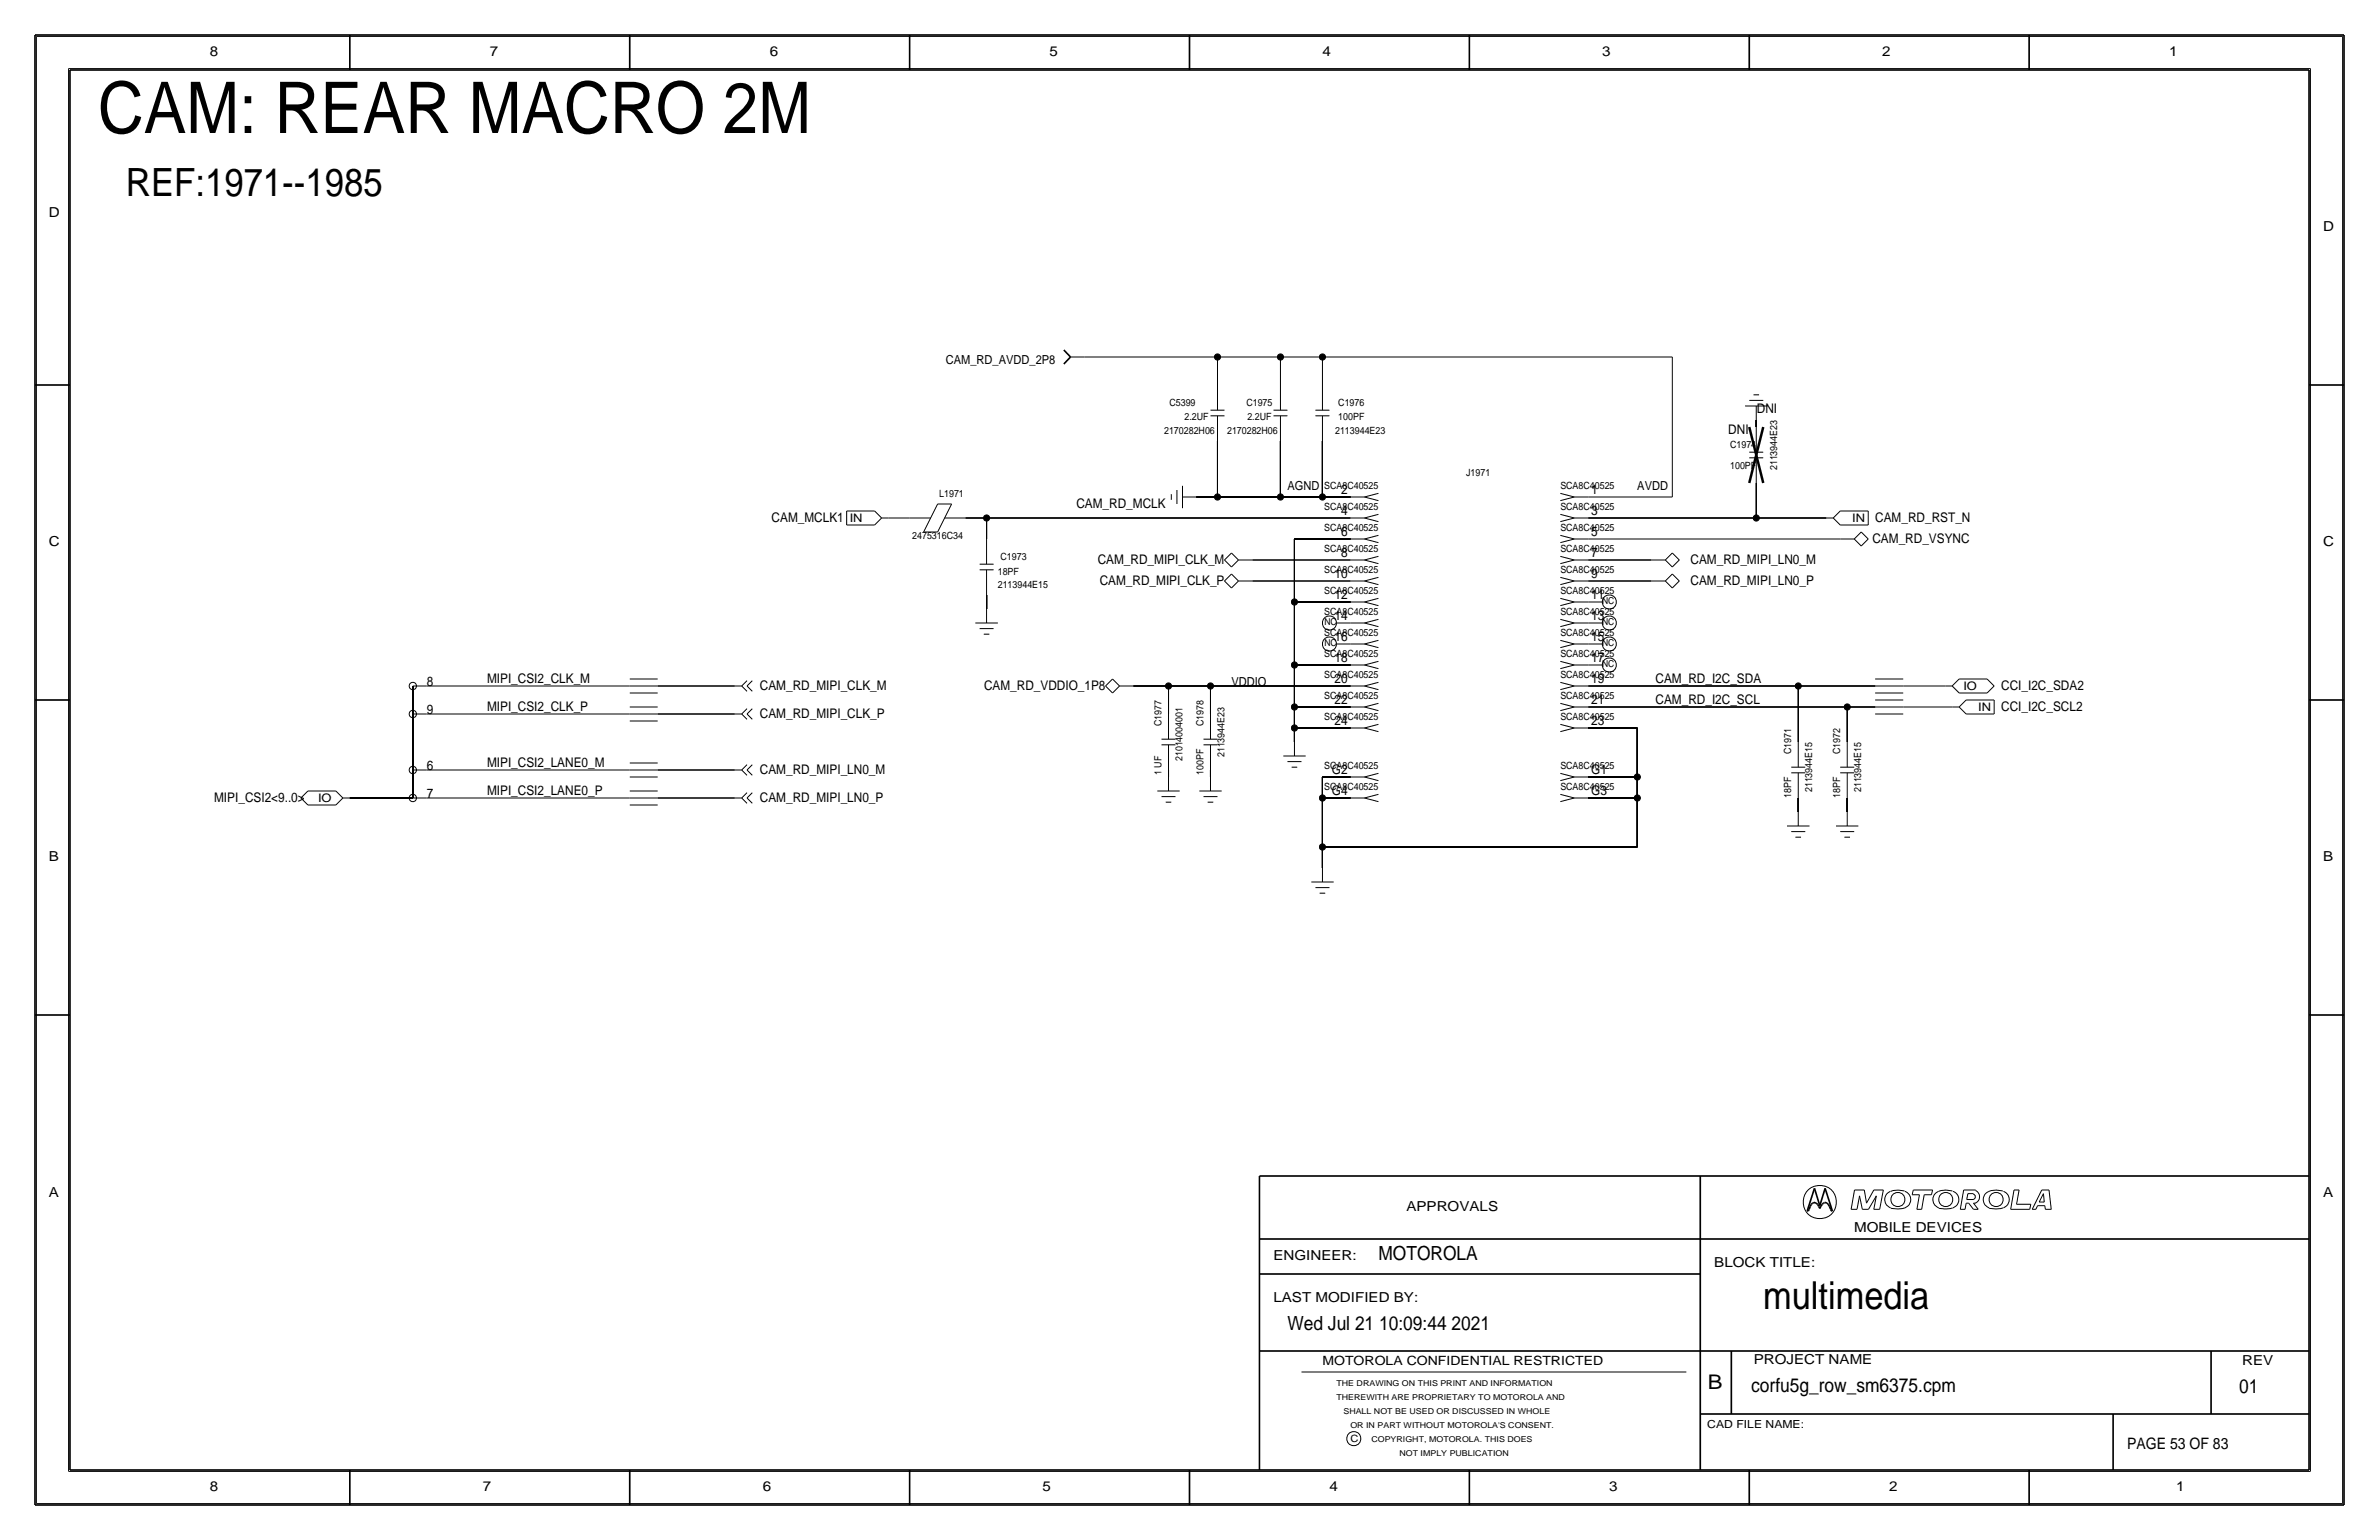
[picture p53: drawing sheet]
<svg xmlns="http://www.w3.org/2000/svg" width="432mm" height="279mm" viewBox="0 0 432 279" stroke-linecap="round" stroke-linejoin="round" font-family="sans-serif">
<defs><g id="words">
<text font-size="12.9" x="17.8" y="24.1">CAM: REAR MACRO 2M</text>
<text font-size="7.1" x="22.9" y="35.6">REF:1971--1985</text>
<text font-size="7" x="320" y="237.5">multimedia</text>
<text font-size="3.7" x="310" y="252.1">B</text>
<g font-size="3.5">
<text x="250.2" y="228.6">MOTOROLA</text>
<text x="233.7" y="241.3">Wed Jul 21 10:09:44 2021</text>
<text x="317.9" y="252.6">corfu5g_row_sm6375.cpm</text>
<text x="406.4" y="252.7">01</text>
</g>
<text font-size="2.9" x="386.1" y="262.9">PAGE 53 OF 83</text>
<g font-size="2.5">
<text x="38.1" y="10.2">8</text>
<text x="88.9" y="10.2">7</text>
<text x="139.7" y="10.2">6</text>
<text x="190.5" y="10.2">5</text>
<text x="240" y="10.2">4</text>
<text x="290.8" y="10.2">3</text>
<text x="341.6" y="10.2">2</text>
<text x="393.7" y="10.2">1</text>
<text x="8.9" y="39.4">D</text>
<text x="421.6" y="41.9">D</text>
<text x="8.9" y="99.1">C</text>
<text x="421.6" y="99.1">C</text>
<text x="8.9" y="156.2">B</text>
<text x="421.6" y="156.2">B</text>
<text x="8.9" y="217.2">A</text>
<text x="255.3" y="219.7">APPROVALS</text>
<text x="421.6" y="217.2">A</text>
<text x="336.5" y="223.5">MOBILE DEVICES</text>
<text x="231.1" y="228.6">ENGINEER:</text>
<text x="311.1" y="229.9">BLOCK TITLE:</text>
<text x="231.1" y="236.2">LAST MODIFIED BY:</text>
<text x="318.3" y="247.5">PROJECT NAME</text>
<text x="407" y="247.6">REV</text>
<text x="38.1" y="270.5">8</text>
<text x="87.6" y="270.5">7</text>
<text x="138.4" y="270.5">6</text>
<text x="189.2" y="270.5">5</text>
<text x="241.3" y="270.5">4</text>
<text x="292.1" y="270.5">3</text>
<text x="342.9" y="270.5">2</text>
<text x="395" y="270.5">1</text>
</g>
<g font-size="2.4">
<text x="318.9" y="74.9">DNI</text>
<text x="313.7" y="78.7">DNI</text>
<text x="243.4" y="89.7">2</text>
<text x="288.8" y="89.7">1</text>
<text x="140" y="94.7">CAM_MCLK1</text>
<text x="195.4" y="92.2">CAM_RD_MCLK</text>
<text x="243.4" y="93.5">4</text>
<text x="288.8" y="93.5">3</text>
<text x="340.4" y="94.7">CAM_RD_RST_N</text>
<text x="243.4" y="101.1">8</text>
<text x="243.4" y="97.3">6</text>
<text x="288.8" y="101.1">7</text>
<text x="288.8" y="97.3">5</text>
<text x="339.9" y="98.6">CAM_RD_VSYNC</text>
<text x="199.2" y="102.4">CAM_RD_MIPI_CLK_M</text>
<text x="199.6" y="106.2">CAM_RD_MIPI_CLK_P</text>
<text x="242.2" y="104.9">10</text>
<text x="288.8" y="104.9">9</text>
<text x="306.8" y="102.4">CAM_RD_MIPI_LN0_M</text>
<text x="306.8" y="106.2">CAM_RD_MIPI_LN0_P</text>
<text x="242.2" y="112.5">14</text>
<text x="242.2" y="108.7">12</text>
<text x="288.8" y="112.5">13</text>
<text x="288.8" y="108.7">11</text>
<text x="242.2" y="116.3">16</text>
<text x="288.8" y="116.3">15</text>
<text x="77.5" y="124.5">8</text>
<text x="88.4" y="124">MIPI_CSI2_CLK_M</text>
<text x="137.9" y="125.2">CAM_RD_MIPI_CLK_M</text>
<text x="178.6" y="125.2">CAM_RD_VDDIO_1P8</text>
<text x="242.2" y="123.9">20</text>
<text x="242.2" y="120.1">18</text>
<text x="288.8" y="124">19</text>
<text x="288.8" y="120.1">17</text>
<text x="300.5" y="124">CAM_RD_I2C_SDA</text>
<text x="363.2" y="125.2">CCI_I2C_SDA2</text>
<text x="77.5" y="129.5">9</text>
<text x="88.4" y="129">MIPI_CSI2_CLK_P</text>
<text x="137.9" y="130.3">CAM_RD_MIPI_CLK_P</text>
<text x="242.2" y="131.6">24</text>
<text x="242.2" y="127.8">22</text>
<text x="288.8" y="131.6">23</text>
<text x="288.8" y="127.8">21</text>
<text x="300.5" y="127.8">CAM_RD_I2C_SCL</text>
<text x="363.2" y="129">CCI_I2C_SCL2</text>
<text x="77.5" y="139.7">6</text>
<text x="88.4" y="139.2">MIPI_CSI2_LANE0_M</text>
<text x="137.9" y="140.5">CAM_RD_MIPI_LN0_M</text>
<text x="241.7" y="140.5">G2</text>
<text x="288.8" y="140.5">G1</text>
<text x="38.9" y="145.5">MIPI_CSI2&lt;9..0&gt;</text>
<text x="77.5" y="144.8">7</text>
<text x="88.4" y="144.3">MIPI_CSI2_LANE0_P</text>
<text x="137.9" y="145.5">CAM_RD_MIPI_LN0_P</text>
<text x="241.7" y="144.3">G4</text>
<text x="288.8" y="144.3">G3</text>
</g>
<g font-size="2.3">
<text x="171.7" y="66">CAM_RD_AVDD_2P8</text>
<text x="233.7" y="88.9">AGND</text>
<text x="297.2" y="88.9">AVDD</text>
<text x="223.5" y="124.5">VDDIO</text>
<text x="240" y="247.6">MOTOROLA CONFIDENTIAL RESTRICTED</text>
</g>
<g font-size="2.1">
<text x="154.2" y="94.7">IN</text>
<text x="336.2" y="94.7">IN</text>
<text x="356.4" y="125.2">IO</text>
<text x="359" y="129">IN</text>
<text x="57.7" y="145.5">IO</text>
</g>
<text font-size="2" x="309.9" y="259.1">CAD FILE NAME:</text>
<g font-size="1.8">
<text x="212.3" y="73.7">C5399</text>
<text x="215" y="76.2">2.2UF</text>
<text x="226.2" y="73.7">C1975</text>
<text x="226.4" y="76.2">2.2UF</text>
<text x="242.9" y="73.7">C1976</text>
<text x="242.9" y="76.2">100PF</text>
<text x="211.3" y="78.7">2170282H06</text>
<text x="222.7" y="78.7">2170282H06</text>
<text x="242.3" y="78.7">2113944E23</text>
<text x="314" y="81.3">C1974</text>
<text x="240.4" y="88.6">SCA8C40525</text>
<text x="266.1" y="86.4">J1971</text>
<text x="283.2" y="88.6">SCA8C40525</text>
<text x="314" y="85.1">100PF</text>
<text x="322.6" y="85.3" transform="rotate(-90 322.6 85.3)">2113944E23</text>
<text x="170.5" y="90.2">L1971</text>
<text x="240.4" y="92.5">SCA8C40525</text>
<text x="283.2" y="92.5">SCA8C40525</text>
<text x="165.6" y="97.8">2475316C34</text>
<text x="181.6" y="101.6">C1973</text>
<text x="240.4" y="100.1">SCA8C40525</text>
<text x="240.4" y="96.3">SCA8C40525</text>
<text x="283.2" y="100.1">SCA8C40525</text>
<text x="283.2" y="96.3">SCA8C40525</text>
<text x="181.1" y="104.4">18PF</text>
<text x="181.1" y="106.7">2113944E15</text>
<text x="240.4" y="107.7">SCA8C40525</text>
<text x="240.4" y="103.9">SCA8C40525</text>
<text x="283.2" y="103.9">SCA8C40525</text>
<text x="283.2" y="107.7">SCA8C40525</text>
<text x="240.4" y="111.5">SCA8C40525</text>
<text x="283.2" y="111.5">SCA8C40525</text>
<text x="240.4" y="119.1">SCA8C40525</text>
<text x="240.4" y="115.3">SCA8C40525</text>
<text x="283.2" y="119.1">SCA8C40525</text>
<text x="283.2" y="115.3">SCA8C40525</text>
<text x="240.4" y="122.9">SCA8C40525</text>
<text x="283.2" y="122.9">SCA8C40525</text>
<text x="210.8" y="131.7" transform="rotate(-90 210.8 131.7)">C1977</text>
<text x="218.4" y="131.7" transform="rotate(-90 218.4 131.7)">C1978</text>
<text x="240.4" y="130.6">SCA8C40525</text>
<text x="240.4" y="126.7">SCA8C40525</text>
<text x="283.2" y="126.7">SCA8C40525</text>
<text x="283.2" y="130.6">SCA8C40525</text>
<text x="222.3" y="137.4" transform="rotate(-90 222.3 137.4)">2113944E23</text>
<text x="325.1" y="136.8" transform="rotate(-90 325.1 136.8)">C1971</text>
<text x="334" y="136.8" transform="rotate(-90 334 136.8)">C1972</text>
<text x="210.8" y="140.6" transform="rotate(-90 210.8 140.6)">1 UF</text>
<text x="214.6" y="138.1" transform="rotate(-90 214.6 138.1)">21014004001</text>
<text x="218.4" y="140.6" transform="rotate(-90 218.4 140.6)">100PF</text>
<text x="240.4" y="139.4">SCA8C40525</text>
<text x="240.4" y="143.3">SCA8C40525</text>
<text x="283.2" y="143.3">SCA8C40525</text>
<text x="283.2" y="139.4">SCA8C40525</text>
<text x="328.9" y="143.7" transform="rotate(-90 328.9 143.7)">2113944E15</text>
<text x="337.8" y="143.7" transform="rotate(-90 337.8 143.7)">2113944E15</text>
<text x="325.1" y="144.8" transform="rotate(-90 325.1 144.8)">18PF</text>
<text x="334" y="144.8" transform="rotate(-90 334 144.8)">18PF</text>
<text x="245.1" y="261.6">C</text>
</g>
<g font-size="1.7">
<text x="240.4" y="113.4">NC</text>
<text x="290.8" y="109.6">NC</text>
<text x="290.8" y="113.4">NC</text>
<text x="240.4" y="117.2">NC</text>
<text x="290.8" y="117.2">NC</text>
<text x="290.8" y="121.1">NC</text>
</g>
<g font-size="1.5">
<text x="242.6" y="251.5">THE DRAWING ON THIS PRINT AND INFORMATION</text>
<text x="242.6" y="254">THEREWITH ARE PROPRIETARY TO MOTOROLA AND</text>
<text x="243.8" y="256.5">SHALL NOT BE USED OR DISCUSSED IN WHOLE</text>
<text x="245.1" y="259.1">OR IN PART WITHOUT MOTOROLA'S CONSENT.</text>
<text x="248.9" y="261.6">COPYRIGHT, MOTOROLA. THIS DOES</text>
<text x="254" y="264.2">NOT IMPLY PUBLICATION</text>
</g>
</g></defs>
<!-- layer: Nets -->
<g fill="none" stroke="#000" stroke-width=".18">
<path d="M196.8 64.8h24.2zM221 64.8v5zM221 64.8h11.4zM232.4 64.8v5zM232.4 64.8h7.6zM240 64.8v5zM240 64.8h63.5zM303.5 64.8v25.4zM318.8 76.2v1.3zM161.3 94h3.8zM175.3 94h3.8zM179.1 94v3.8z"/>
<path d="M179.1 94h66zM217.2 90.2h3.8zM221 90.2h11.4zM221 80v10.2zM232.4 80v10.2zM232.4 90.2h7.6zM234.9 97.8v11.4zM234.9 97.8h10.2zM240 90.2h5.1zM240 80v10.2zM288.3 97.8h45.7zM288.3 94h30.5z"/>
<path d="M288.3 90.2h15.2zM318.8 94h12.7zM318.8 87.6v6.4zM179.1 107.9v2.6zM227.3 105.4h17.8zM227.3 101.6h17.8zM234.9 109.2v11.5zM234.9 109.2h10.2zM288.3 101.6h11.4zM288.3 105.4h11.4zM77.5 124.5h36.8zM77.5 139.7h36.8z"/>
<path d="M77.5 129.5h36.8zM119.4 139.7h13.9zM119.4 129.5h13.9zM119.4 124.5h13.9zM205.7 124.5h6.4zM212.1 139.7v1.3zM212.1 124.5v5zM212.1 124.5h7.6zM219.7 139.7v1.3zM219.7 124.5v5zM219.7 124.5h25.4zM234.9 132.1h10.2z"/>
<path d="M234.9 128.3h10.2zM234.9 132.1v2.5zM234.9 128.3v3.8zM234.9 120.7v7.6zM234.9 120.7h10.2zM288.3 132.1h8.9zM288.3 124.5h38.1zM288.3 128.3h47zM297.2 132.1v8.9zM326.4 124.5h14zM326.4 124.5v10.1zM335.3 128.3h5.1z"/>
<path d="M335.3 128.3v6.3zM345.4 124.5h7.7zM345.4 128.3h8.9zM77.5 144.8h36.8zM119.4 144.8h13.9zM240 141h5.1zM240 144.8h5.1zM240 141v3.8zM240 153.7v3.8zM240 144.8v8.9zM240 153.7h57.2zM288.3 144.8h8.9z"/>
<path d="M288.3 141h8.9zM297.2 144.8v8.9zM297.2 141v3.8zM326.4 144.8v2.5zM335.3 144.8v2.5z"/>
</g>
<path d="M74.9 139.7v5.1zM74.9 129.5v10.2zM74.9 124.5v5zM63.5 144.8h11.4z" fill="none" stroke="#000" stroke-width=".3"/>
<g fill="#000" stroke="#000" stroke-width=".18">
<circle cx="221" cy="64.8" r=".56"/>
<circle cx="232.4" cy="64.8" r=".56"/>
<circle cx="240" cy="64.8" r=".56"/>
<circle cx="179.1" cy="94" r=".56"/>
<circle cx="221" cy="90.2" r=".56"/>
<circle cx="232.4" cy="90.2" r=".56"/>
<circle cx="240" cy="90.2" r=".56"/>
<circle cx="318.8" cy="94" r=".56"/>
<circle cx="235" cy="109.2" r=".56"/>
<circle cx="212.1" cy="124.5" r=".56"/>
<circle cx="219.7" cy="124.5" r=".56"/>
<circle cx="235" cy="128.3" r=".56"/>
<circle cx="235" cy="120.6" r=".56"/>
<circle cx="235" cy="132.1" r=".56"/>
<circle cx="326.4" cy="124.5" r=".56"/>
<circle cx="335.3" cy="128.3" r=".56"/>
<circle cx="240" cy="153.7" r=".56"/>
<circle cx="240" cy="144.8" r=".56"/>
<circle cx="297.2" cy="144.8" r=".56"/>
<circle cx="297.2" cy="141" r=".56"/>
</g>
<!-- layer: Components -->
<g fill="none" stroke="#000" stroke-width=".18">
<path d="M194.3 64.8h2.5zM219.7 75.4h2.5zM219.7 74.4h2.5zM221 75.4v4.6zM221 69.9v4.5zM231.1 75.4h2.6zM231.1 74.4h2.6zM232.4 75.4v4.6zM232.4 69.9v4.5zM238.8 74.4h2.5zM238.8 75.4h2.5zM240 75.4v4.6z"/>
<path d="M240 69.9v4.5zM316.7 73.7h4.1zM317.5 72.6h2.5zM318.3 71.6h1zM318.8 73.7v2.5zM318.8 77.5v4.5zM153.7 92.7h5.1zM153.7 92.7v2.5zM153.7 95.2h5.1zM158.7 92.7l1.3 1.3zM160 94l-1.2 1.3zM160 94h1.3z"/>
<path d="M165.1 94h3.8zM167.6 96.5h2.6zM170.2 91.4h2.5zM170.2 91.4l-2.6 5.1zM171.4 94h3.9zM172.7 91.4l-2.5 5.1zM179.1 97.8v4.6zM212.6 89.7v1zM213.6 88.9v2.5zM214.6 90.2h2.6zM214.6 88.1v4.1zM245.1 90.2h2.5z"/>
<path d="M245.1 94h2.5zM245.1 97.8h2.5zM247.6 90.2l2.6 .6zM247.6 90.2l2.6-.7zM247.6 94l2.6 .6zM247.6 94l2.6-.7zM247.6 97.8l2.6 .7zM247.6 97.8l2.6-.7zM283.2 90.8l2.6-.6zM283.2 89.5l2.6 .7zM283.2 94.6l2.6-.6zM283.2 93.3l2.6 .7z"/>
<path d="M283.2 98.5l2.6-.7zM283.2 97.1l2.6 .7zM285.8 90.2h2.5zM285.8 94h2.5zM285.8 97.8h2.5zM317.5 82h2.5zM317.5 83.1h2.5zM318.8 83.1v4.5zM331.5 94h1.2zM332.7 94l1.3 1.3zM334 97.8h2.5zM334 92.7l-1.3 1.3z"/>
<path d="M334 92.7h5.1zM334 95.2h5.1zM336.5 97.8l1.3 1.3zM337.8 96.5l1.3 1.3zM337.8 96.5l-1.3 1.3zM339.1 97.8l-1.3 1.3zM339.1 92.7v2.5zM177 113h4.1zM177.8 103.4h2.5zM177.8 102.4h2.5zM177.8 114h2.5zM178.6 115.1h1z"/>
<path d="M179.1 103.4v4.5zM179.1 110.5v2.5zM222.2 101.6l1.3 1.3zM222.2 105.4l1.3 1.3zM222.2 101.6l1.3-1.3zM222.2 105.4l1.3-1.3zM223.5 100.3l1.3 1.3zM223.5 104.1l1.3 1.3zM224.8 101.6l-1.3 1.3zM224.8 105.4l-1.3 1.3zM224.8 101.6h2.5zM224.8 105.4h2.5z"/>
<path d="M242.6 116.8h2.5zM242.6 113h2.5zM245.1 101.6h2.5zM245.1 105.4h2.5zM245.1 109.2h2.5zM245.1 113h2.5zM245.1 116.8h2.5zM247.6 101.6l2.6 .7zM247.6 101.6l2.6-.7zM247.6 105.4l2.6 .7zM247.6 105.4l2.6-.7zM247.6 109.2l2.6 .7z"/>
<path d="M247.6 109.2l2.6-.6zM247.6 113l2.6 .7zM247.6 113l2.6-.6zM247.6 116.8l2.6 .7zM247.6 116.8l2.6-.6zM283.2 102.3l2.6-.7zM283.2 100.9l2.6 .7zM283.2 106.1l2.6-.7zM283.2 104.7l2.6 .7zM283.2 109.9l2.6-.7zM283.2 108.6l2.6 .6zM283.2 113.7l2.6-.7z"/>
<path d="M283.2 112.4l2.6 .6zM283.2 117.5l2.6-.7zM283.2 116.2l2.6 .6zM283.2 120l2.6 .7zM285.8 101.6h2.5zM285.8 105.4h2.5zM285.8 109.2h2.5zM285.8 113h2.5zM285.8 116.8h2.5zM288.3 109.2h2.5zM288.3 113h2.5zM288.3 116.8h2.5z"/>
<path d="M299.7 101.6h2.6zM299.7 105.4h2.6zM302.3 101.6l1.2 1.3zM302.3 101.6l1.2-1.3zM302.3 105.4l1.2 1.3zM302.3 105.4l1.2-1.3zM303.5 100.3l1.3 1.3zM303.5 104.1l1.3 1.3zM304.8 101.6l-1.3 1.3zM304.8 105.4l-1.3 1.3zM74.9 139.7h2.6zM74.9 129.5h2.6z"/>
<path d="M74.9 124.5h2.6zM114.3 129.5h5.1zM114.3 128.3h5.1zM114.3 130.8h5.1zM114.3 124.5h5.1zM114.3 123.2h5.1zM114.3 125.7h5.1zM114.3 139.7h5.1zM114.3 138.4h5.1zM133.4 139.7h1.2zM133.4 129.5h1.2zM133.4 124.5h1.2z"/>
<path d="M134.6 139.7l1 1zM134.6 129.5l1 1zM134.6 124.5l1 .9zM135.6 139.7l1 1zM135.6 138.7l-1 1zM135.6 129.5l1 1zM135.6 128.6l-1 .9zM135.6 124.5l1 .9zM135.6 123.5l-1 1zM136.6 138.7l-1 1zM136.6 128.6l-1 .9zM136.6 123.5l-1 1z"/>
<path d="M200.7 124.5l1.2-1.3zM200.7 124.5l1.2 1.2zM201.9 123.2l1.3 1.3zM203.2 124.5l-1.3 1.2zM203.2 124.5h2.5zM210.8 134.1h2.6zM210.8 135.1h2.6zM212.1 135.1v4.6zM212.1 129.5v4.6zM218.4 134.1h2.6zM218.4 135.1h2.6zM219.7 135.1v4.6z"/>
<path d="M219.7 129.5v4.6zM232.9 137.2h4.1zM233.7 138.2h2.5zM234.4 139.2h1.1zM234.9 134.6v2.6zM245.1 120.7h2.5zM245.1 124.5h2.5zM245.1 128.3h2.5zM245.1 132.1h2.5zM247.6 120.7l2.6 .6zM247.6 120.7l2.6-.7zM247.6 124.5l2.6 .6z"/>
<path d="M247.6 124.5l2.6-.7zM247.6 128.3l2.6 .6zM247.6 128.3l2.6-.7zM247.6 132.1l2.6 .6zM247.6 132.1l2.6-.7zM283.2 125.1l2.6-.6zM283.2 123.8l2.6 .7zM283.2 132.7l2.6-.6zM283.2 131.4l2.6 .7zM283.2 121.3l2.6-.6zM283.2 128.9l2.6-.6zM283.2 127.6l2.6 .7z"/>
<path d="M285.8 124.5h2.5zM285.8 132.1h2.5zM285.8 120.7h2.5zM285.8 128.3h2.5zM288.3 120.7h2.5zM325.1 139.2h2.6zM326.4 134.6v4.6zM334 139.2h2.5zM335.3 134.6v4.6zM340.4 124.5h5zM340.4 123.2h5zM340.4 125.7h5z"/>
<path d="M340.4 128.3h5zM340.4 127h5zM340.4 129.5h5zM353.1 124.5h1.2zM354.3 124.5l1.3 1.2zM354.3 128.3h1.3zM355.6 125.7h5.1zM355.6 123.2h5.1zM355.6 123.2l-1.3 1.3zM355.6 128.3l1.3 1.2zM356.9 127l-1.3 1.3zM356.9 127h5z"/>
<path d="M356.9 129.5h5zM360.7 123.2l1.3 1.3zM361.9 124.5l-1.2 1.2zM361.9 127v2.5zM54.6 144.8l1.3 1.2zM55.9 143.5l-1.3 1.3zM55.9 146h5.1zM55.9 143.5h5.1zM61 143.5l1.2 1.3zM62.2 144.8h1.3zM62.2 144.8l-1.2 1.2zM74.9 144.8h2.6z"/>
<path d="M114.3 144.8h5.1zM114.3 143.5h5.1zM114.3 146h5.1zM114.3 141h5.1zM133.4 144.8h1.2zM134.6 144.8l1 .9zM135.6 144.8l1 .9zM135.6 143.8l-1 1zM136.6 143.8l-1 1zM210.1 143.5h4zM210.8 144.5h2.6zM211.6 145.5h1z"/>
<path d="M212.1 141v2.5zM217.7 143.5h4zM218.4 144.5h2.6zM219.2 145.5h1zM219.7 141v2.5zM240 157.5v2.5zM245.1 141h2.5zM245.1 144.8h2.5zM247.6 141l2.6 .6zM247.6 141l2.6-.7zM247.6 144.8l2.6 .6zM247.6 144.8l2.6-.7z"/>
<path d="M283.2 141.6l2.6-.6zM283.2 140.3l2.6 .7zM283.2 145.4l2.6-.6zM283.2 144.1l2.6 .7zM285.8 141h2.5zM285.8 144.8h2.5zM324.4 149.9h4zM325.1 140.2h2.6zM325.1 150.9h2.6zM325.9 151.9h1zM326.4 140.2v4.6zM326.4 147.3v2.6z"/>
<path d="M333.2 149.9h4.1zM334 140.2h2.5zM334 150.9h2.5zM334.8 151.9h1zM335.3 140.2v4.6zM335.3 147.3v2.6zM238 160h4.1zM238.8 161h2.5zM239.5 162.1h1z"/>
<circle cx="241.3" cy="116.9" r="1.28"/>
<circle cx="241.3" cy="113" r="1.28"/>
<circle cx="292.1" cy="116.9" r="1.28"/>
<circle cx="292.1" cy="109.2" r="1.28"/>
<circle cx="292.1" cy="113" r="1.28"/>
<circle cx="74.9" cy="129.5" r=".67"/>
<circle cx="74.9" cy="139.7" r=".67"/>
<circle cx="74.9" cy="124.5" r=".67"/>
<circle cx="292.1" cy="120.7" r="1.28"/>
<circle cx="74.9" cy="144.8" r=".67"/>
</g>
<path d="M193.1 63.5l1.2 1.3zM194.3 64.8l-1.2 1.2z" fill="none" stroke="#000" stroke-width=".3"/>
<path d="M317.5 77.5l2.5 10.1zM320 77.5l-2.5 10.1z" fill="none" stroke="#000" stroke-width=".45"/>
<!-- layer: Page Border and Title Block -->
<g fill="none" stroke="#000" stroke-width=".3">
<path d="M6.3 6.4v266.7zM6.4 6.4h419zM12.7 12.7h406.4zM12.7 12.7v254zM63.5 6.4v6.3zM114.3 6.4v6.3zM165.1 6.4v6.3zM215.9 6.3v6.4zM266.7 6.4v6.3zM317.5 6.4v6.3zM368.3 6.4v6.3zM419.1 12.7v254z"/>
<path d="M425.4 6.4v266.7zM6.3 69.8h6.4zM419.1 69.8h6.3zM6.3 127h6.4zM419.1 127h6.3zM6.3 184.1h6.4zM419.1 184.1h6.3zM228.6 213.4v53.3zM228.6 213.4h190.5zM308.6 213.4v53.3zM328 219.7h.2zM328.4 219.4l-.2 .3z"/>
<path d="M328.6 218.8l-.2 .6zM328.8 218.5l-.2 .3zM329 218.3l.2-.1zM329 218.3l-.2 .2zM329.2 218.2h.2zM329.3 215.6l-1.3 4.1zM329.3 215.6l1 3.1zM329.4 218.2l.2 .1zM329.6 218.3l.3 .2zM329.9 218.5l.2 .3zM330.1 218.8l.2 .5zM330.5 218.8l-.2 .5z"/>
<path d="M330.8 218.5l-.3 .3zM331 218.3l-.2 .2zM331 218.3l.2-.1zM331.2 218.2h.2zM331.3 215.6l1.3 4.1zM331.3 215.6l-1 3.1zM331.4 218.2l.2 .1zM331.6 218.3l.2 .2zM331.8 218.5l.2 .3zM332 218.8l.3 .6zM332.3 219.4l.1 .3zM332.4 219.7h.2z"/>
<path d="M228.6 231.1h80zM228.6 224.8h190.5zM228.6 245.1h190.5zM308.6 256.5h110.5zM314.2 245.1v11.4zM383.5 256.5v10.2zM401.3 245.1v11.4zM6.4 273h419zM12.7 266.7h406.4zM63.5 266.7v6.4zM114.3 266.7v6.4zM165.1 266.7v6.4z"/>
<path d="M215.9 266.7v6.3zM266.7 266.7v6.4zM317.5 266.7v6.4zM368.3 266.7v6.4z"/>
</g>
<g fill="none" stroke="#000" stroke-width=".18">
<path d="M6.6 6.6h418.6zM6.6 6.6v266.2zM12.4 12.4v254.6zM12.4 12.4h407zM419.4 12.4v254.6zM425.2 6.6v266.2zM336 219.4h1.1zM336.6 215.9h1.8zM336.6 215.9l-.6 3.5zM337.5 217l-.4 2.4zM337.5 217l.5 2.4zM338 219.4h1.1z"/>
<path d="M338.4 215.9l.4 2.4zM340.1 219.4h1.1zM340.1 215.9h1.7zM340.1 215.9l-1.3 2.4zM340.6 217l-1.5 2.4zM340.6 217l-.5 2.4zM341.8 215.9l-.6 3.5zM343.1 216.2a1.6 1.6 0 0 0-1 1.5 1.6 1.6 0 0 0 1.1 1.5M345.7 216.1h-.2a4 4 0 0 0-2.3 .1M345.7 216.2a1.59 1.59 0 0 1 1.1 1.5 1.59 1.59 0 0 1-1.1 1.5 5.1 5.1 0 0 1-2.5 0M347.1 216.8h1.3zM347.3 215.9l-.2 .9z"/>
<path d="M347.3 215.9h3.5zM347.9 219.4h.9zM348.4 216.8l-.5 2.6zM349.2 216.8l-.4 2.6zM349.2 216.8h1.4zM350.8 215.9l-.2 .9zM354.4 216.1a3.1 3.1 0 0 0-3.3 .7 1.62 1.62 0 0 0 .8 2.4M354.4 219.2a5.1 5.1 0 0 1-2.5 0M354.5 216.2a1.59 1.59 0 0 1 1 1.5 1.59 1.59 0 0 1-1 1.5M355.8 219.4h.9zM356.4 215.9h2.2zM356.4 215.9l-.6 3.5z"/>
<path d="M356.9 218.3l-.2 1.1zM356.9 218.3h.4zM357 217.6h1.2zM357.2 216.6l-.2 1zM357.2 216.6h1zM357.3 218.3l.9 1.1zM358.1 216.7a.5 .5 0 0 1 .4 .4 .5 .5 0 0 1-.4 .5M358.2 218.3l.9 1.1zM358.2 218.3h.4zM358.2 219.4h.9zM358.5 216a1.24 1.24 0 0 1 .8 1.1 1.24 1.24 0 0 1-.8 1.2M363.5 216.1a3.1 3.1 0 0 0-3.3 .7 1.62 1.62 0 0 0 .8 2.4"/>
<path d="M363.6 219.2a5.1 5.1 0 0 1-2.6 0M363.6 216.2a1.59 1.59 0 0 1 1.1 1.5 1.59 1.59 0 0 1-1.1 1.5M364.9 219.4h3.5zM365.6 215.9l-.7 3.5zM365.6 215.9h.9zM366 218.5h2.6zM366.5 215.9l-.5 2.6zM368.6 218.5l-.2 .9zM368.9 219.4h.6zM369.8 218.7h1.3zM369.8 218.7l-.3 .7zM370.1 218.1h.9z"/>
<path d="M370.6 215.9l-1.7 3.5zM370.6 215.9h1.3zM370.9 216.6l-.8 1.5zM370.9 216.6l.1 1.5zM371.1 218.7l.1 .7zM371.2 219.4h1.1zM371.9 215.9l.4 3.5zM236.2 248.9h69.9zM6.6 272.8h418.6zM12.4 267h407z"/>
<circle cx="330.3" cy="218.1" r="3"/>
<circle cx="344.5" cy="217.6" r="1.28"/>
<circle cx="353.2" cy="217.6" r="1.28"/>
<circle cx="362.3" cy="217.6" r="1.28"/>
<circle cx="245.7" cy="261" r="1.28"/>
</g>
<use href="#words"/>
</svg>
